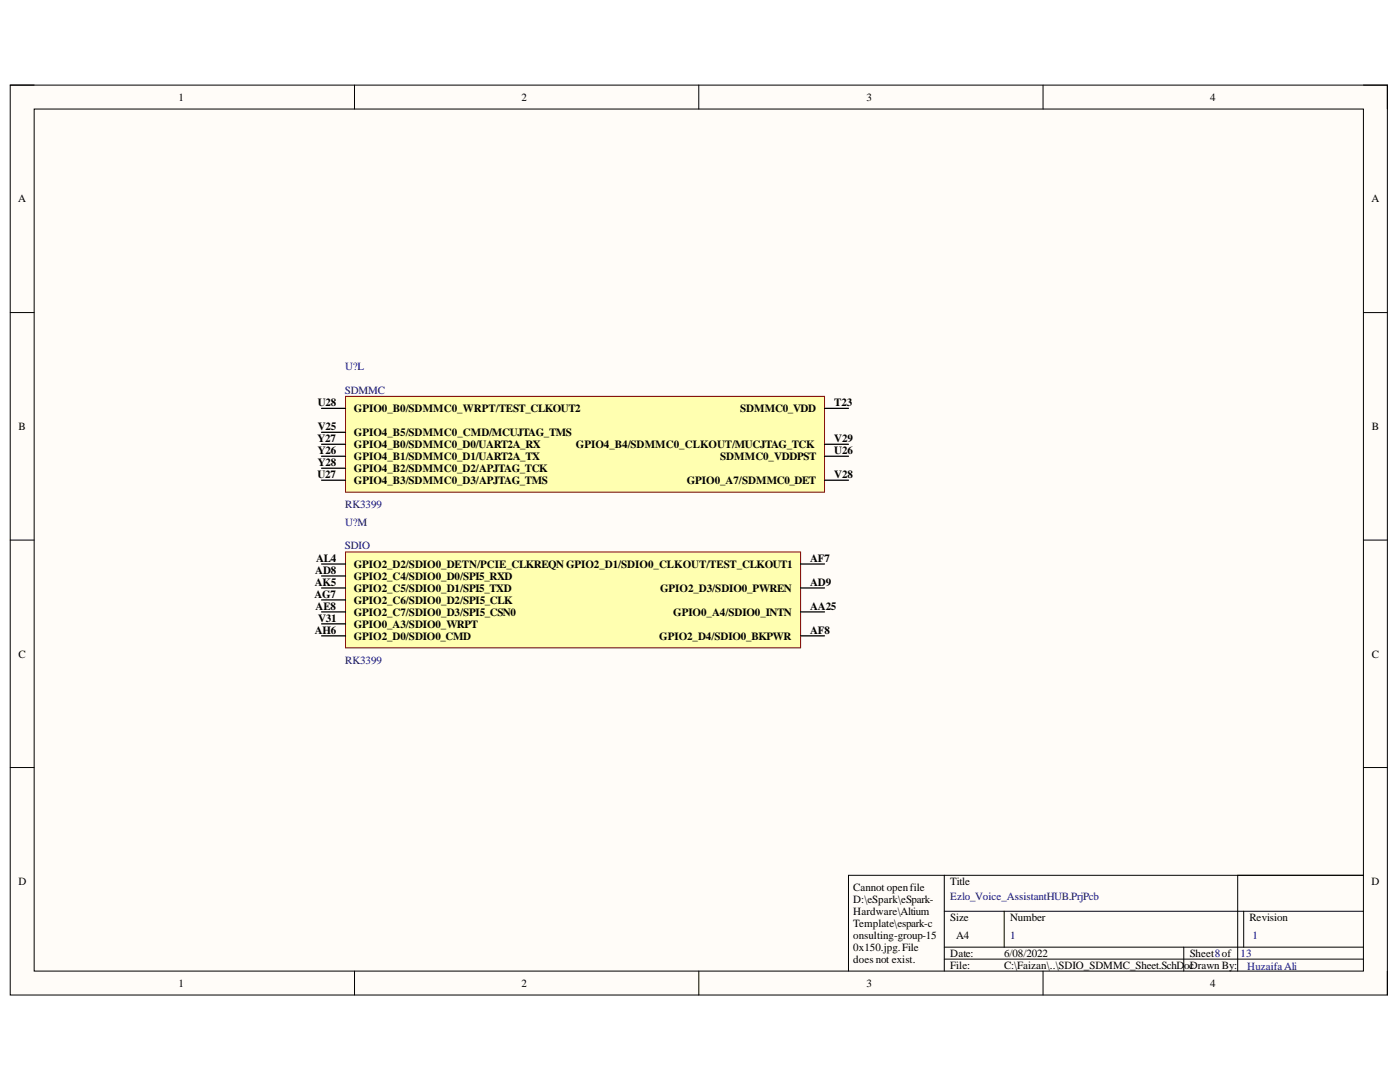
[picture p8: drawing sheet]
<svg xmlns="http://www.w3.org/2000/svg" width="279mm" height="216mm" viewBox="0 0 279 216" stroke-linecap="round" stroke-linejoin="round" font-family="sans-serif">
<defs><g id="words">
<g font-size="2.2">
<text x="35.6" y="20.1">1</text>
<text x="104.1" y="20.1">2</text>
<text x="172.9" y="20.1">3</text>
<text x="241.5" y="20.1">4</text>
<text x="3.6" y="40.4">A</text>
<text x="273.7" y="40.4">A</text>
<text x="63.4" y="81.1">U28</text>
<text x="70.6" y="82.2">GPIO0_B0/SDMMC0_WRPT/TEST_CLKOUT2</text>
<text x="147.7" y="82.2">SDMMC0_VDD</text>
<text x="166.5" y="81.1">T23</text>
<text x="3.7" y="85.8">B</text>
<text x="63.3" y="88.2">Y27</text>
<text x="63.4" y="85.8">V25</text>
<text x="70.6" y="87.1">GPIO4_B5/SDMMC0_CMD/MCUJTAG_TMS</text>
<text x="70.6" y="89.4">GPIO4_B0/SDMMC0_D0/UART2A_RX</text>
<text x="114.9" y="89.4">GPIO4_B4/SDMMC0_CLKOUT/MUCJTAG_TCK</text>
<text x="166.5" y="88.2">V29</text>
<text x="273.8" y="85.8">B</text>
<text x="63.3" y="95.4">U27</text>
<text x="63.4" y="90.6">Y26</text>
<text x="63.4" y="93">Y28</text>
<text x="70.6" y="91.8">GPIO4_B1/SDMMC0_D1/UART2A_TX</text>
<text x="70.6" y="94.2">GPIO4_B2/SDMMC0_D2/APJTAG_TCK</text>
<text x="143.7" y="91.8">SDMMC0_VDDPST</text>
<text x="166.5" y="90.6">U26</text>
<text x="166.5" y="95.4">V28</text>
<text x="70.6" y="96.6">GPIO4_B3/SDMMC0_D3/APJTAG_TMS</text>
<text x="137.1" y="96.6">GPIO0_A7/SDMMC0_DET</text>
<text x="63.1" y="112.1">AL4</text>
<text x="70.6" y="113.3">GPIO2_D2/SDIO0_DETN/PCIE_CLKREQN GPIO2_D1/SDIO0_CLKOUT/TEST_CLKOUT1</text>
<text x="161.7" y="112.1">AF7</text>
<text x="62.7" y="119.3">AG7</text>
<text x="62.8" y="116.9">AK5</text>
<text x="62.9" y="114.5">AD8</text>
<text x="70.6" y="115.7">GPIO2_C4/SDIO0_D0/SPI5_RXD</text>
<text x="70.6" y="118.1">GPIO2_C5/SDIO0_D1/SPI5_TXD</text>
<text x="131.7" y="118.1">GPIO2_D3/SDIO0_PWREN</text>
<text x="161.7" y="116.9">AD9</text>
<text x="63" y="121.6">AE8</text>
<text x="63.5" y="124.1">V31</text>
<text x="70.6" y="120.4">GPIO2_C6/SDIO0_D2/SPI5_CLK</text>
<text x="70.6" y="122.9">GPIO2_C7/SDIO0_D3/SPI5_CSN0</text>
<text x="70.6" y="125.3">GPIO0_A3/SDIO0_WRPT</text>
<text x="134.4" y="122.9">GPIO0_A4/SDIO0_INTN</text>
<text x="161.7" y="121.6">AA25</text>
<text x="3.7" y="131.3">C</text>
<text x="62.8" y="126.4">AH6</text>
<text x="70.6" y="127.6">GPIO2_D0/SDIO0_CMD</text>
<text x="131.6" y="127.6">GPIO2_D4/SDIO0_BKPWR</text>
<text x="161.7" y="126.4">AF8</text>
<text x="273.8" y="131.3">C</text>
<text x="3.7" y="176.7">D</text>
<text x="170.3" y="177.8">Cannot openfile</text>
<text x="189.7" y="176.7">Title</text>
<text x="273.7" y="176.7">D</text>
<text x="170.3" y="180.2">D:\eSpark\eSpark-</text>
<text x="170.3" y="182.6">Hardware\Altium</text>
<text x="170.3" y="184.9">Template\espark-c</text>
<text x="189.7" y="183.8">Size</text>
<text x="201.6" y="183.8">Number</text>
<text x="249.4" y="183.8">Revision</text>
<text x="170.3" y="187.4">onsulting-group-15</text>
<text x="170.3" y="189.8">0x150.jpg.File</text>
<text x="189.7" y="190.9">Date:</text>
<text x="190.8" y="187.4">A4</text>
<text x="200.4" y="190.9">6/08/2022</text>
<text x="237.4" y="190.9">Sheet8of</text>
<text x="35.6" y="196.9">1</text>
<text x="104.1" y="196.9">2</text>
<text x="170.3" y="192.1">does not exist.</text>
<text x="172.9" y="196.9">3</text>
<text x="189.7" y="193.3">File:</text>
<text x="200.4" y="193.3">C:\Faizan\..\SDIO_SDMMC_Sheet.SchD</text>
<text x="236.3" y="193.3">ocDrawn By:</text>
<text x="241.5" y="196.9">4</text>
</g>
<g font-size="2.2" fill="#000080">
<text x="68.9" y="73.9">U?L</text>
<text x="68.8" y="78.6">SDMMC</text>
<text x="68.9" y="101.3">RK3399</text>
<text x="68.9" y="105">U?M</text>
<text x="68.8" y="109.6">SDIO</text>
<text x="68.9" y="132.4">RK3399</text>
<text x="189.7" y="179.6">Ezlo_Voice_AssistantHUB.PrjPcb</text>
<text x="201.6" y="187.4">1</text>
<text x="247.6" y="190.9">13</text>
<text x="249.9" y="187.4">1</text>
<text x="248.9" y="193.6">Huzaifa Ali</text>
</g>
</g></defs>
<path d="M2 17h274.9v181.5h-274.9z" fill-rule="evenodd" fill="#fffcf8"/>
<path d="M2 17h274.9v181.5h-274.9z" fill="none" stroke="#000" stroke-width=".2"/>
<path d="M6.8 21.8h265.3v172h-265.3z" fill-rule="evenodd" fill="#fffcf8"/>
<g fill="none" stroke="#000" stroke-width=".2">
<path d="M2 17h4.8M70.7 17v4.8M139.5 17v4.8M208.2 17v4.8M272.1 17h4.8v4.8M6.8 21.8h265.3v172h-265.3zM2 62.4h4.8M272.1 62.4h4.8M2 107.8h4.8M272.1 107.8h4.8M2 153.2h4.8M272.1 153.2h4.8"/>
<path d="M188.5 174.7v19.1M247 174.7v19.1M272.1 174.7h-102.8v19.1M70.8 193.8v4.7M139.5 193.8v4.7M188.5 181.8h83.6M188.5 189h83.6M188.5 191.4h83.6M200.4 181.8v7.2M208.2 193.8v4.7M236.2 189v4.8M248.2 181.8v7.2"/>
<path d="M276.9 193.8v4.7"/>
</g>
<path d="M69 79.1h95.6v19.1h-95.6z" fill-rule="evenodd" fill="#ffffb0"/>
<path d="M69 79.1h95.6v19.1h-95.6z" fill="none" stroke="#800000" stroke-width=".2"/>
<path d="M64.2 81.5h4.8M64.2 86.3h4.8M64.2 88.7h4.8M64.2 91h4.8M64.2 93.4h4.8M64.2 95.8h4.8M164.6 81.5h4.7M164.6 88.7h4.7M164.6 91h4.7M164.6 95.8h4.7" fill="none" stroke="#000" stroke-width=".25"/>
<path d="M69 110.2h90.8v19.1h-90.8z" fill-rule="evenodd" fill="#ffffb0"/>
<path d="M69 110.2h90.8v19.1h-90.8z" fill="none" stroke="#800000" stroke-width=".2"/>
<path d="M64.2 112.5h4.8M64.2 114.9h4.8M64.2 117.3h4.8M64.2 119.7h4.8M159.8 112.5h4.8M159.8 117.3h4.8M64.2 122.1h4.8M64.2 124.5h4.8M64.2 126.9h4.8M159.8 122.1h4.8M159.8 126.9h4.8" fill="none" stroke="#000" stroke-width=".25"/>
<use href="#words"/>
</svg>
